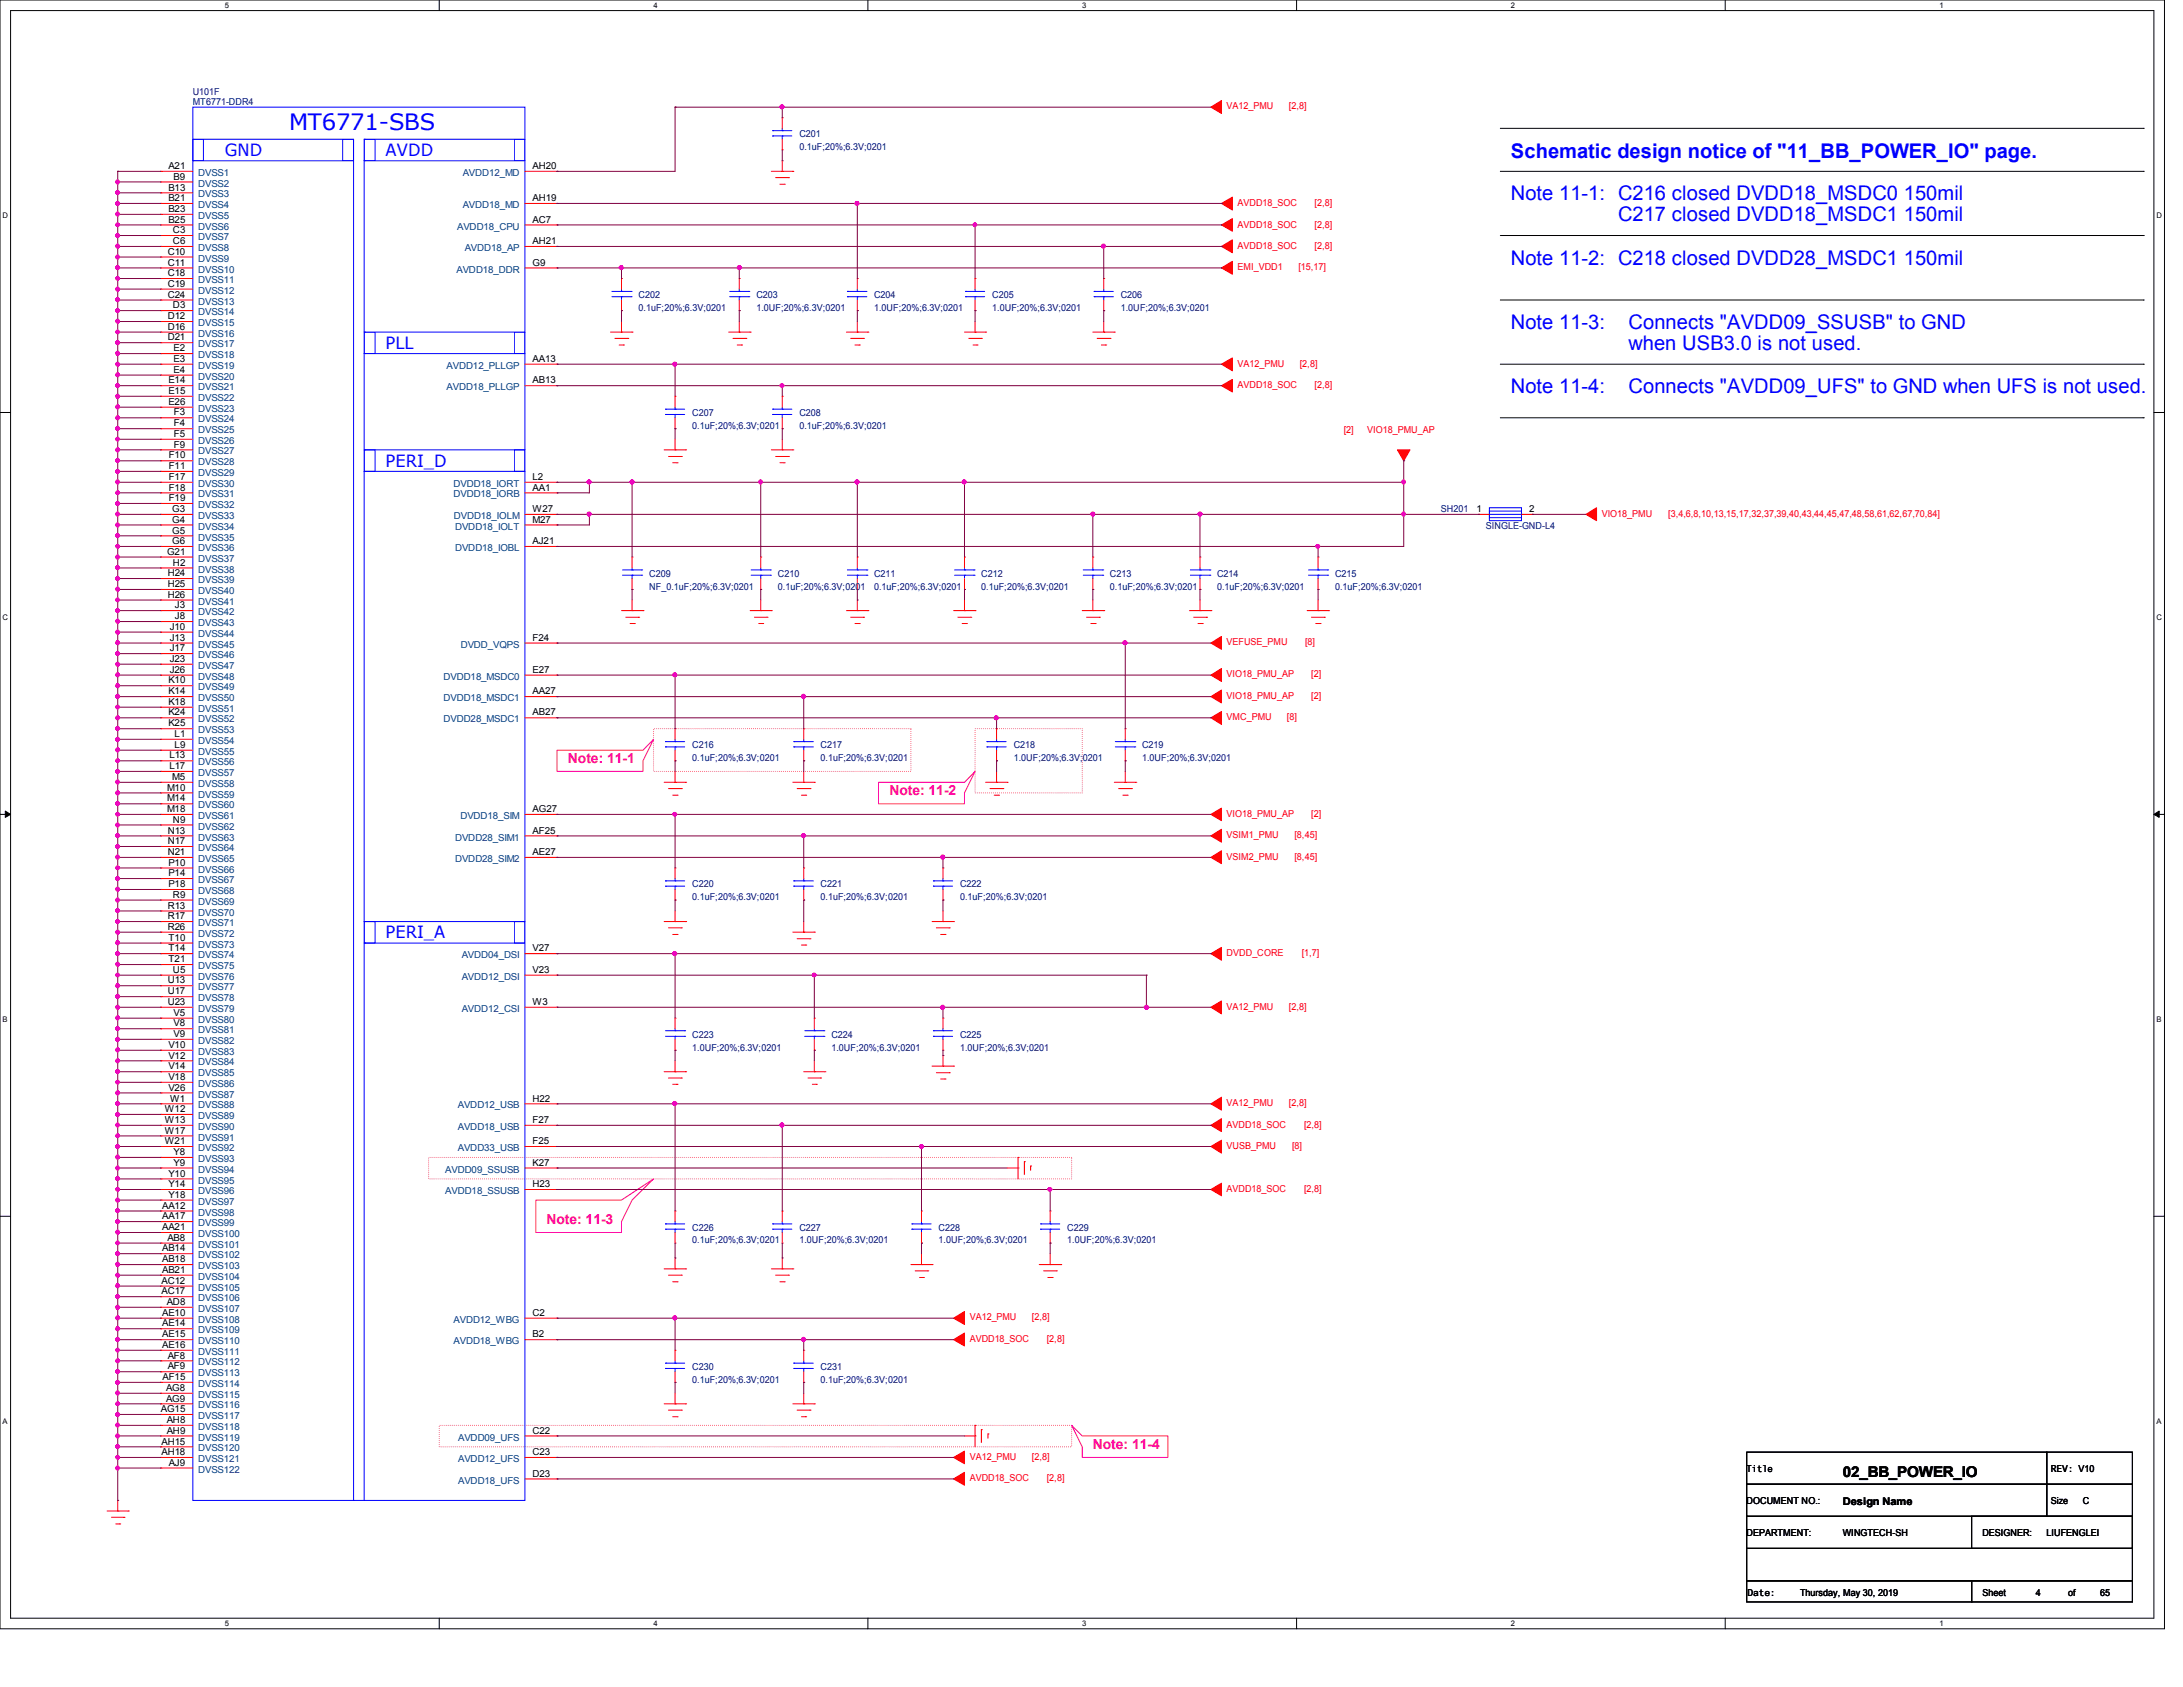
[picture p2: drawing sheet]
<svg xmlns="http://www.w3.org/2000/svg" width="279mm" height="216mm" viewBox="0 0 279 216" stroke-linecap="round" stroke-linejoin="round" font-family="sans-serif">
<defs><g id="words">
<text font-size="2.9" fill="#00f" x="37" y="16.6">MT6771-SBS</text>
<g font-size="2.6" fill="#00f">
<text x="193.4" y="20.2">Schematic design notice of &quot;11_BB_POWER_IO&quot; page.</text>
<text x="193.4" y="25.6">Note 11-1: C216 closed DVDD18_MSDC0 150mil</text>
<text x="207.1" y="28.3">C217 closed DVDD18_MSDC1 150mil</text>
<text x="193.4" y="33.9">Note 11-2: C218 closed DVDD28_MSDC1 150mil</text>
<text x="193.4" y="42.1">Note 11-3:</text>
<text x="208.5" y="42.1">Connects &quot;AVDD09_SSUSB&quot; to GND</text>
<text x="208.5" y="44.7">when USB3.0 is not used.</text>
<text x="193.4" y="50.3">Note 11-4:</text>
<text x="208.5" y="50.3">Connects &quot;AVDD09_UFS&quot; to GND when UFS is not used.</text>
</g>
<g font-size="2.2" fill="#00f">
<text x="28.8" y="20">GND</text>
<text x="49.4" y="20">AVDD</text>
<text x="49.4" y="44.7">PLL</text>
<text x="49.4" y="59.7">PERI_D</text>
<text x="49.4" y="120.1">PERI_A</text>
</g>
<text font-size="1.9" x="235.9" y="189">02_BB_POWER_IO</text>
<g font-size="1.8" fill="#ff0080">
<text x="72.7" y="97.7">Note: 11-1</text>
<text x="113.8" y="101.8">Note: 11-2</text>
<text x="69.9" y="156.6">Note: 11-3</text>
<text x="139.9" y="185.4">Note: 11-4</text>
</g>
<text font-size="1.4" x="235.9" y="192.6">Design Name</text>
<g font-size="1.2" fill="#000080">
<text x="24.7" y="12.1">U101F</text>
<text x="24.7" y="13.5">MT6771-DDR4</text>
<text x="102.3" y="17.6">C201</text>
<text x="102.3" y="19.2">0.1uF;20%;6.3V;0201</text>
<text x="81.7" y="38.1">C202</text>
<text x="81.7" y="39.8">0.1uF;20%;6.3V;0201</text>
<text x="96.8" y="38.1">C203</text>
<text x="96.8" y="39.8">1.0UF;20%;6.3V;0201</text>
<text x="111.9" y="38.1">C204</text>
<text x="111.9" y="39.8">1.0UF;20%;6.3V;0201</text>
<text x="127" y="38.1">C205</text>
<text x="127" y="39.8">1.0UF;20%;6.3V;0201</text>
<text x="143.5" y="38.1">C206</text>
<text x="143.5" y="39.8">1.0UF;20%;6.3V;0201</text>
<text x="88.6" y="53.3">C207</text>
<text x="102.3" y="53.3">C208</text>
<text x="88.6" y="54.9">0.1uF;20%;6.3V;0201</text>
<text x="102.3" y="54.9">0.1uF;20%;6.3V;0201</text>
<text x="184.4" y="65.6">SH201</text>
<text x="190.2" y="67.6">SINGLE-GND-L4</text>
<text x="83.1" y="73.8">C209</text>
<text x="83.1" y="75.5">NF_0.1uF;20%;6.3V;0201</text>
<text x="99.6" y="73.8">C210</text>
<text x="99.6" y="75.5">0.1uF;20%;6.3V;0201</text>
<text x="111.9" y="73.8">C211</text>
<text x="111.9" y="75.5">0.1uF;20%;6.3V;0201</text>
<text x="125.6" y="73.8">C212</text>
<text x="125.6" y="75.5">0.1uF;20%;6.3V;0201</text>
<text x="142.1" y="73.8">C213</text>
<text x="142.1" y="75.5">0.1uF;20%;6.3V;0201</text>
<text x="155.8" y="73.8">C214</text>
<text x="155.8" y="75.5">0.1uF;20%;6.3V;0201</text>
<text x="170.9" y="73.8">C215</text>
<text x="170.9" y="75.5">0.1uF;20%;6.3V;0201</text>
<text x="88.6" y="95.8">C216</text>
<text x="105" y="95.8">C217</text>
<text x="129.7" y="95.8">C218</text>
<text x="146.2" y="95.8">C219</text>
<text x="88.6" y="97.4">0.1uF;20%;6.3V;0201</text>
<text x="105" y="97.4">0.1uF;20%;6.3V;0201</text>
<text x="129.7" y="97.4">1.0UF;20%;6.3V;</text>
<text x="138.6" y="97.4">0201</text>
<text x="146.2" y="97.4">1.0UF;20%;6.3V;0201</text>
<text x="88.6" y="113.6">C220</text>
<text x="105" y="113.6">C221</text>
<text x="122.9" y="113.6">C222</text>
<text x="88.6" y="115.2">0.1uF;20%;6.3V;0201</text>
<text x="105" y="115.2">0.1uF;20%;6.3V;0201</text>
<text x="122.9" y="115.2">0.1uF;20%;6.3V;0201</text>
<text x="88.6" y="132.8">C223</text>
<text x="88.6" y="134.5">1.0UF;20%;6.3V;0201</text>
<text x="106.4" y="132.8">C224</text>
<text x="106.4" y="134.5">1.0UF;20%;6.3V;0201</text>
<text x="122.9" y="132.8">C225</text>
<text x="122.9" y="134.5">1.0UF;20%;6.3V;0201</text>
<text x="88.6" y="157.5">C226</text>
<text x="88.6" y="159.1">0.1uF;20%;6.3V;0201</text>
<text x="102.3" y="157.5">C227</text>
<text x="102.3" y="159.1">1.0UF;20%;6.3V;0201</text>
<text x="120.1" y="157.5">C228</text>
<text x="120.1" y="159.1">1.0UF;20%;6.3V;0201</text>
<text x="136.6" y="157.5">C229</text>
<text x="136.6" y="159.1">1.0UF;20%;6.3V;0201</text>
<text x="88.6" y="175.3">C230</text>
<text x="88.6" y="177">0.1uF;20%;6.3V;0201</text>
<text x="105" y="175.3">C231</text>
<text x="105" y="177">0.1uF;20%;6.3V;0201</text>
</g>
<g font-size="1.2" fill="#f00">
<text x="157" y="14">VA12_PMU</text>
<text x="165" y="14">[2,8]</text>
<text x="158.4" y="26.4">AVDD18_SOC</text>
<text x="158.4" y="29.1">AVDD18_SOC</text>
<text x="168.3" y="26.4">[2,8]</text>
<text x="168.3" y="29.1">[2,8]</text>
<text x="158.4" y="31.8">AVDD18_SOC</text>
<text x="158.4" y="34.6">EMI_VDD1</text>
<text x="166.2" y="34.6">[15,17]</text>
<text x="168.3" y="31.8">[2,8]</text>
<text x="158.4" y="46.9">VA12_PMU</text>
<text x="166.4" y="46.9">[2,8]</text>
<text x="158.4" y="49.7">AVDD18_SOC</text>
<text x="168.3" y="49.7">[2,8]</text>
<text x="172" y="55.5">[2]</text>
<text x="175" y="55.5">VIO18_PMU_AP</text>
<text x="205" y="66.1">VIO18_PMU</text>
<text x="213.5" y="66.1">[3,4,6,8,10,13,15,17,32,37,39,40,43,44,45,47,48,58,61,62,67,70,84]</text>
<text x="157" y="82.6">VEFUSE_PMU</text>
<text x="167" y="82.6">[8]</text>
<text x="157" y="86.7">VIO18_PMU_AP</text>
<text x="157" y="89.5">VIO18_PMU_AP</text>
<text x="167.8" y="86.7">[2]</text>
<text x="167.8" y="89.5">[2]</text>
<text x="157" y="92.2">VMC_PMU</text>
<text x="164.7" y="92.2">[8]</text>
<text x="157" y="104.6">VIO18_PMU_AP</text>
<text x="157" y="107.3">VSIM1_PMU</text>
<text x="165.7" y="107.3">[8,45]</text>
<text x="167.8" y="104.6">[2]</text>
<text x="157" y="110">VSIM2_PMU</text>
<text x="165.7" y="110">[8,45]</text>
<text x="157" y="122.4">DVDD_CORE</text>
<text x="166.6" y="122.4">[1,7]</text>
<text x="157" y="129.2">VA12_PMU</text>
<text x="165" y="129.2">[2,8]</text>
<text x="157" y="141.6">VA12_PMU</text>
<text x="165" y="141.6">[2,8]</text>
<text x="157" y="144.3">AVDD18_SOC</text>
<text x="157" y="147.1">VUSB_PMU</text>
<text x="165.4" y="147.1">[8]</text>
<text x="166.9" y="144.3">[2,8]</text>
<text x="157" y="152.6">AVDD18_SOC</text>
<text x="166.9" y="152.6">[2,8]</text>
<text x="124.1" y="169">VA12_PMU</text>
<text x="124.1" y="171.7">AVDD18_SOC</text>
<text x="132.1" y="169">[2,8]</text>
<text x="134" y="171.7">[2,8]</text>
<text x="124.1" y="186.9">VA12_PMU</text>
<text x="124.1" y="189.6">AVDD18_SOC</text>
<text x="132.1" y="186.9">[2,8]</text>
<text x="134" y="189.6">[2,8]</text>
</g>
<g font-size="1.2">
<text x="21.5" y="21.6">A21</text>
<text x="22.2" y="23">B9</text>
<text x="68.2" y="21.6">AH20</text>
<text x="21.5" y="24.4">B13</text>
<text x="21.5" y="25.7">B21</text>
<text x="21.5" y="27.1">B23</text>
<text x="21.5" y="28.5">B25</text>
<text x="22.1" y="29.8">C3</text>
<text x="68.2" y="25.7">AH19</text>
<text x="68.2" y="28.5">AC7</text>
<text x="21.5" y="32.6">C10</text>
<text x="21.5" y="34">C11</text>
<text x="21.5" y="35.3">C18</text>
<text x="22.1" y="31.2">C6</text>
<text x="68.2" y="31.2">AH21</text>
<text x="68.2" y="34">G9</text>
<text x="21.5" y="36.7">C19</text>
<text x="21.5" y="38.1">C24</text>
<text x="21.5" y="40.9">D12</text>
<text x="22.1" y="39.5">D3</text>
<text x="21.5" y="42.2">D16</text>
<text x="21.5" y="43.6">D21</text>
<text x="22.2" y="45">E2</text>
<text x="22.2" y="46.3">E3</text>
<text x="22.2" y="47.7">E4</text>
<text x="68.2" y="46.3">AA13</text>
<text x="21.5" y="49.1">E14</text>
<text x="21.5" y="50.4">E15</text>
<text x="21.5" y="51.8">E26</text>
<text x="22.3" y="53.2">F3</text>
<text x="68.2" y="49.1">AB13</text>
<text x="21.6" y="58.7">F10</text>
<text x="22.3" y="54.6">F4</text>
<text x="22.3" y="55.9">F5</text>
<text x="22.3" y="57.3">F9</text>
<text x="21.6" y="60">F11</text>
<text x="21.6" y="61.4">F17</text>
<text x="21.6" y="62.8">F18</text>
<text x="21.6" y="64.1">F19</text>
<text x="22.1" y="65.5">G3</text>
<text x="68.2" y="65.5">W27</text>
<text x="68.2" y="61.4">L2</text>
<text x="68.2" y="62.8">AA1</text>
<text x="189" y="65.5">1</text>
<text x="195.7" y="65.5">2</text>
<text x="21.4" y="71">G21</text>
<text x="22.1" y="66.9">G4</text>
<text x="22.1" y="68.3">G5</text>
<text x="22.1" y="69.6">G6</text>
<text x="68.2" y="66.9">M27</text>
<text x="68.2" y="69.6">AJ21</text>
<text x="21.5" y="73.7">H24</text>
<text x="21.5" y="75.1">H25</text>
<text x="21.5" y="76.5">H26</text>
<text x="22.1" y="72.4">H2</text>
<text x="22.4" y="77.9">J3</text>
<text x="21.7" y="80.6">J10</text>
<text x="21.7" y="82">J13</text>
<text x="21.7" y="83.4">J17</text>
<text x="22.4" y="79.2">J8</text>
<text x="68.2" y="82">F24</text>
<text x="21.5" y="87.5">K10</text>
<text x="21.5" y="88.9">K14</text>
<text x="21.7" y="84.7">J23</text>
<text x="21.7" y="86.1">J26</text>
<text x="68.2" y="86.1">E27</text>
<text x="68.2" y="88.9">AA27</text>
<text x="21.5" y="90.2">K18</text>
<text x="21.5" y="91.6">K24</text>
<text x="21.5" y="93">K25</text>
<text x="22.4" y="94.3">L1</text>
<text x="22.4" y="95.7">L9</text>
<text x="68.2" y="91.6">AB27</text>
<text x="21.4" y="101.2">M10</text>
<text x="21.7" y="97.1">L13</text>
<text x="21.7" y="98.4">L17</text>
<text x="22.1" y="99.8">M5</text>
<text x="21.4" y="102.6">M14</text>
<text x="21.4" y="103.9">M18</text>
<text x="21.5" y="106.7">N13</text>
<text x="22.1" y="105.3">N9</text>
<text x="68.2" y="106.7">AF25</text>
<text x="68.2" y="103.9">AG27</text>
<text x="21.5" y="108">N17</text>
<text x="21.5" y="109.4">N21</text>
<text x="21.5" y="110.8">P10</text>
<text x="21.5" y="112.1">P14</text>
<text x="21.5" y="113.5">P18</text>
<text x="68.2" y="109.4">AE27</text>
<text x="21.5" y="116.3">R13</text>
<text x="21.5" y="117.6">R17</text>
<text x="21.5" y="119">R26</text>
<text x="22.1" y="114.9">R9</text>
<text x="21.5" y="125.9">U13</text>
<text x="21.5" y="120.4">T10</text>
<text x="21.5" y="121.8">T14</text>
<text x="21.5" y="123.1">T21</text>
<text x="22.1" y="124.5">U5</text>
<text x="68.2" y="121.8">V27</text>
<text x="68.2" y="124.5">V23</text>
<text x="21.5" y="127.3">U17</text>
<text x="21.5" y="128.6">U23</text>
<text x="22.2" y="130">V5</text>
<text x="22.2" y="131.4">V8</text>
<text x="68.2" y="128.6">W3</text>
<text x="21.5" y="134.1">V10</text>
<text x="21.5" y="135.5">V12</text>
<text x="21.5" y="136.9">V14</text>
<text x="22.2" y="132.7">V9</text>
<text x="21.1" y="142.3">W12</text>
<text x="21.1" y="143.7">W13</text>
<text x="21.5" y="138.2">V18</text>
<text x="21.5" y="139.6">V26</text>
<text x="21.8" y="141">W1</text>
<text x="68.2" y="141">H22</text>
<text x="68.2" y="143.7">F27</text>
<text x="21.1" y="145.1">W17</text>
<text x="21.1" y="146.4">W21</text>
<text x="22.2" y="147.8">Y8</text>
<text x="22.2" y="149.2">Y9</text>
<text x="68.2" y="146.4">F25</text>
<text x="68.2" y="149.2">K27</text>
<text x="20.7" y="154.7">AA12</text>
<text x="21.5" y="150.6">Y10</text>
<text x="21.5" y="151.9">Y14</text>
<text x="21.5" y="153.3">Y18</text>
<text x="68.2" y="151.9">H23</text>
<text x="20.7" y="156">AA17</text>
<text x="20.7" y="157.4">AA21</text>
<text x="20.7" y="160.1">AB14</text>
<text x="20.7" y="161.5">AB18</text>
<text x="21.4" y="158.8">AB8</text>
<text x="20.7" y="164.3">AC12</text>
<text x="20.7" y="165.7">AC17</text>
<text x="20.7" y="162.9">AB21</text>
<text x="21.3" y="167">AD8</text>
<text x="20.7" y="168.4">AE10</text>
<text x="20.7" y="169.8">AE14</text>
<text x="20.7" y="171.2">AE15</text>
<text x="20.7" y="172.5">AE16</text>
<text x="21.5" y="173.9">AF8</text>
<text x="68.2" y="168.4">C2</text>
<text x="68.2" y="171.2">B2</text>
<text x="20.8" y="176.6">AF15</text>
<text x="21.3" y="178">AG8</text>
<text x="21.3" y="179.4">AG9</text>
<text x="21.5" y="175.3">AF9</text>
<text x="20.6" y="180.7">AG15</text>
<text x="20.7" y="184.9">AH15</text>
<text x="21.3" y="182.1">AH8</text>
<text x="21.3" y="183.5">AH9</text>
<text x="68.2" y="183.5">C22</text>
<text x="20.7" y="186.2">AH18</text>
<text x="21.6" y="187.6">AJ9</text>
<text x="68.2" y="186.2">C23</text>
<text x="68.2" y="189">D23</text>
<text x="223.5" y="188.3">Title</text>
<text x="262.5" y="188.3">REV: V10</text>
<text x="223.5" y="192.4">DOCUMENT NO.:</text>
<text x="223.5" y="196.6">DEPARTMENT:</text>
<text x="235.9" y="196.6">WINGTECH-SH</text>
<text x="253.7" y="196.6">DESIGNER:</text>
<text x="261.9" y="196.6">LIUFENGLEI</text>
<text x="262.5" y="192.4">Size</text>
<text x="266.6" y="192.4">C</text>
<text x="223.7" y="204.3">Date:</text>
<text x="230.4" y="204.3">Thursday, May 30, 2019</text>
<text x="253.7" y="204.3">Sheet</text>
<text x="260.6" y="204.3">4</text>
<text x="264.7" y="204.3">of</text>
<text x="268.8" y="204.3">65</text>
</g>
<g font-size="1.2" fill="#004080">
<text x="25.4" y="22.5">DVSS1</text>
<text x="25.4" y="23.9">DVSS2</text>
<text x="59.2" y="22.5">AVDD12_MD</text>
<text x="25.4" y="25.3">DVSS3</text>
<text x="25.4" y="26.6">DVSS4</text>
<text x="25.4" y="28">DVSS5</text>
<text x="25.4" y="29.4">DVSS6</text>
<text x="58.5" y="29.4">AVDD18_CPU</text>
<text x="59.2" y="26.6">AVDD18_MD</text>
<text x="25.4" y="32.1">DVSS8</text>
<text x="25.4" y="33.5">DVSS9</text>
<text x="25.4" y="34.9">DVSS10</text>
<text x="25.4" y="30.7">DVSS7</text>
<text x="58.4" y="34.9">AVDD18_DDR</text>
<text x="59.5" y="32.1">AVDD18_AP</text>
<text x="25.4" y="36.2">DVSS11</text>
<text x="25.4" y="37.6">DVSS12</text>
<text x="25.4" y="39">DVSS13</text>
<text x="25.4" y="40.3">DVSS14</text>
<text x="25.4" y="41.7">DVSS15</text>
<text x="25.4" y="43.1">DVSS16</text>
<text x="25.4" y="44.5">DVSS17</text>
<text x="25.4" y="45.8">DVSS18</text>
<text x="25.4" y="47.2">DVSS19</text>
<text x="57.1" y="47.2">AVDD12_PLLGP</text>
<text x="25.4" y="48.6">DVSS20</text>
<text x="25.4" y="50">DVSS21</text>
<text x="25.4" y="51.3">DVSS22</text>
<text x="25.4" y="52.7">DVSS23</text>
<text x="57.1" y="50">AVDD18_PLLGP</text>
<text x="25.4" y="54.1">DVSS24</text>
<text x="25.4" y="55.5">DVSS25</text>
<text x="25.4" y="56.8">DVSS26</text>
<text x="25.4" y="58.2">DVSS27</text>
<text x="25.4" y="59.6">DVSS28</text>
<text x="25.4" y="60.9">DVSS29</text>
<text x="25.4" y="62.3">DVSS30</text>
<text x="25.4" y="63.7">DVSS31</text>
<text x="25.4" y="65">DVSS32</text>
<text x="58" y="62.3">DVDD18_IORT</text>
<text x="58" y="63.7">DVDD18_IORB</text>
<text x="25.4" y="66.4">DVSS33</text>
<text x="25.4" y="67.8">DVSS34</text>
<text x="25.4" y="69.2">DVSS35</text>
<text x="25.4" y="70.5">DVSS36</text>
<text x="25.4" y="71.9">DVSS37</text>
<text x="58.1" y="66.4">DVDD18_IOLM</text>
<text x="58.2" y="67.8">DVDD18_IOLT</text>
<text x="58.2" y="70.5">DVDD18_IOBL</text>
<text x="25.4" y="73.3">DVSS38</text>
<text x="25.4" y="74.6">DVSS39</text>
<text x="25.4" y="76">DVSS40</text>
<text x="25.4" y="77.4">DVSS41</text>
<text x="25.4" y="78.7">DVSS42</text>
<text x="25.4" y="80.1">DVSS43</text>
<text x="25.4" y="81.5">DVSS44</text>
<text x="25.4" y="82.9">DVSS45</text>
<text x="59" y="82.9">DVDD_VQPS</text>
<text x="25.4" y="84.2">DVSS46</text>
<text x="25.4" y="85.6">DVSS47</text>
<text x="25.4" y="87">DVSS48</text>
<text x="25.4" y="88.3">DVSS49</text>
<text x="25.4" y="89.7">DVSS50</text>
<text x="56.8" y="87">DVDD18_MSDC0</text>
<text x="56.8" y="89.7">DVDD18_MSDC1</text>
<text x="25.4" y="91.1">DVSS51</text>
<text x="25.4" y="92.5">DVSS52</text>
<text x="25.4" y="93.9">DVSS53</text>
<text x="25.4" y="95.2">DVSS54</text>
<text x="56.8" y="92.5">DVDD28_MSDC1</text>
<text x="25.4" y="96.6">DVSS55</text>
<text x="25.4" y="98">DVSS56</text>
<text x="25.4" y="99.3">DVSS57</text>
<text x="25.4" y="100.7">DVSS58</text>
<text x="25.4" y="102.1">DVSS59</text>
<text x="25.4" y="103.5">DVSS60</text>
<text x="25.4" y="104.8">DVSS61</text>
<text x="25.4" y="106.2">DVSS62</text>
<text x="25.4" y="107.6">DVSS63</text>
<text x="58.2" y="107.6">DVDD28_SIM1</text>
<text x="58.9" y="104.8">DVDD18_SIM</text>
<text x="25.4" y="108.9">DVSS64</text>
<text x="25.4" y="110.3">DVSS65</text>
<text x="25.4" y="111.7">DVSS66</text>
<text x="25.4" y="113">DVSS67</text>
<text x="58.2" y="110.3">DVDD28_SIM2</text>
<text x="25.4" y="114.4">DVSS68</text>
<text x="25.4" y="115.8">DVSS69</text>
<text x="25.4" y="117.2">DVSS70</text>
<text x="25.4" y="118.5">DVSS71</text>
<text x="25.4" y="119.9">DVSS72</text>
<text x="25.4" y="121.3">DVSS73</text>
<text x="25.4" y="122.6">DVSS74</text>
<text x="25.4" y="124">DVSS75</text>
<text x="25.4" y="125.4">DVSS76</text>
<text x="59.1" y="122.6">AVDD04_DSI</text>
<text x="59.1" y="125.4">AVDD12_DSI</text>
<text x="25.4" y="126.7">DVSS77</text>
<text x="25.4" y="128.1">DVSS78</text>
<text x="25.4" y="129.5">DVSS79</text>
<text x="25.4" y="130.9">DVSS80</text>
<text x="59.1" y="129.5">AVDD12_CSI</text>
<text x="25.4" y="132.2">DVSS81</text>
<text x="25.4" y="133.6">DVSS82</text>
<text x="25.4" y="135">DVSS83</text>
<text x="25.4" y="136.4">DVSS84</text>
<text x="25.4" y="137.8">DVSS85</text>
<text x="25.4" y="139.1">DVSS86</text>
<text x="25.4" y="140.5">DVSS87</text>
<text x="25.4" y="141.9">DVSS88</text>
<text x="25.4" y="143.2">DVSS89</text>
<text x="58.6" y="141.9">AVDD12_USB</text>
<text x="25.4" y="144.6">DVSS90</text>
<text x="25.4" y="146">DVSS91</text>
<text x="25.4" y="147.3">DVSS92</text>
<text x="25.4" y="148.7">DVSS93</text>
<text x="58.6" y="144.6">AVDD18_USB</text>
<text x="58.6" y="147.3">AVDD33_USB</text>
<text x="25.4" y="150.1">DVSS94</text>
<text x="25.4" y="151.5">DVSS95</text>
<text x="25.4" y="152.8">DVSS96</text>
<text x="25.4" y="154.2">DVSS97</text>
<text x="25.4" y="155.6">DVSS98</text>
<text x="57" y="150.1">AVDD09_SSUSB</text>
<text x="57" y="152.8">AVDD18_SSUSB</text>
<text x="25.4" y="156.9">DVSS99</text>
<text x="25.4" y="158.3">DVSS100</text>
<text x="25.4" y="159.7">DVSS101</text>
<text x="25.4" y="161">DVSS102</text>
<text x="25.4" y="162.4">DVSS103</text>
<text x="25.4" y="163.8">DVSS104</text>
<text x="25.4" y="165.2">DVSS105</text>
<text x="25.4" y="166.5">DVSS106</text>
<text x="25.4" y="167.9">DVSS107</text>
<text x="25.4" y="169.3">DVSS108</text>
<text x="25.4" y="170.6">DVSS109</text>
<text x="25.4" y="172">DVSS110</text>
<text x="25.4" y="173.4">DVSS111</text>
<text x="58" y="169.3">AVDD12_WBG</text>
<text x="58" y="172">AVDD18_WBG</text>
<text x="25.4" y="174.8">DVSS112</text>
<text x="25.4" y="176.1">DVSS113</text>
<text x="25.4" y="177.5">DVSS114</text>
<text x="25.4" y="178.9">DVSS115</text>
<text x="25.4" y="180.3">DVSS116</text>
<text x="25.4" y="181.6">DVSS117</text>
<text x="25.4" y="183">DVSS118</text>
<text x="25.4" y="184.4">DVSS119</text>
<text x="25.4" y="185.8">DVSS120</text>
<text x="58.6" y="184.4">AVDD09_UFS</text>
<text x="25.4" y="187.1">DVSS121</text>
<text x="25.4" y="188.5">DVSS122</text>
<text x="58.6" y="187.1">AVDD12_UFS</text>
<text x="58.6" y="189.9">AVDD18_UFS</text>
</g>
<g font-size="1">
<text x="28.8" y="1">5</text>
<text x="83.6" y="1">4</text>
<text x="138.5" y="1">3</text>
<text x="193.4" y="1">2</text>
<text x="248.2" y="1">1</text>
<text x=".3" y="27.9">D</text>
<text x="276" y="27.9">D</text>
<text x=".3" y="79.4">C</text>
<text x="276" y="79.4">C</text>
<text x=".3" y="130.8">B</text>
<text x="276" y="130.8">B</text>
<text x=".3" y="182.2">A</text>
<text x="276" y="182.2">A</text>
<text x="28.8" y="208.1">5</text>
<text x="83.6" y="208.1">4</text>
<text x="138.5" y="208.1">3</text>
<text x="193.4" y="208.1">2</text>
<text x="248.2" y="208.1">1</text>
</g>
</g></defs>
<path d="M0 0h277v208.4h-277zM1.4 1.4h274.3v205.7h-274.3z" fill="none" stroke="#000" stroke-width=".13"/>
<g fill="#fff">
<path d="M28.8 .1h.5v1.1h-.5z"/>
<path d="M28.8 207.2h.5v1.1h-.5z"/>
</g>
<path d="M56.2 0v1.4M56.2 207.1v1.3" fill="none" stroke="#000" stroke-width=".13"/>
<g fill="#fff">
<path d="M83.7 .1h.5v1.1h-.5z"/>
<path d="M83.7 207.2h.5v1.1h-.5z"/>
</g>
<path d="M111.1 0v1.4M111.1 207.1v1.3" fill="none" stroke="#000" stroke-width=".13"/>
<g fill="#fff">
<path d="M138.5 .1h.6v1.1h-.6z"/>
<path d="M138.5 207.2h.6v1.1h-.6z"/>
</g>
<path d="M165.9 0v1.4M165.9 207.1v1.3" fill="none" stroke="#000" stroke-width=".13"/>
<g fill="#fff">
<path d="M193.4 .1h.5v1.1h-.5z"/>
<path d="M193.4 207.2h.5v1.1h-.5z"/>
</g>
<path d="M220.8 0v1.4M220.8 207.1v1.3" fill="none" stroke="#000" stroke-width=".13"/>
<g fill="#fff">
<path d="M248.2 .1h.6v1.1h-.6z"/>
<path d="M248.2 207.2h.6v1.1h-.6z"/>
<path d="M.3 27.1h.8v1.1h-.8z"/>
<path d="M276 27.1h.7v1.1h-.7z"/>
<path d="M.3 78.5h.8v1.1h-.8z"/>
<path d="M276 78.5h.7v1.1h-.7z"/>
</g>
<path d="M0 52.8h1.4M275.7 52.8h1.3" fill="none" stroke="#000" stroke-width=".13"/>
<g fill="#fff">
<path d="M.3 129.9h.7v1.1h-.7z"/>
<path d="M276 129.9h.6v1.1h-.6z"/>
</g>
<path d="M0 104.2h1.4M275.7 104.2h1.3" fill="none" stroke="#000" stroke-width=".13"/>
<path d="M.7 103.8l.7 .4-.7 .4zM275.7 104.2l.7-.4v.8z" fill="#000" stroke="#000" stroke-width=".13"/>
<g fill="#fff">
<path d="M.3 181.4h.7v1.1h-.7z"/>
<path d="M276 181.4h.6v1.1h-.6z"/>
</g>
<g fill="none" stroke="#000" stroke-width=".13">
<path d="M192 16.4h82.3M274.3 16.4h.1M192 21.9h82.3M192 38.4h82.3M192 30.1h82.3M274.3 21.9h.1M274.3 38.4h.1M274.3 30.1h.1M192 53.5h82.3M192 46.6h82.3M274.3 53.5h.1M274.3 46.6h.1"/>
<path d="M0 155.7h1.4M275.7 155.7h1.3M223.6 185.8h38.4v4.1h-38.4zM223.6 189.9h38.4v4.2h-38.4zM223.6 198.2h49.3v4.1h-49.3zM223.6 194.1h49.3v4.1h-49.3zM252.3 194.1h20.6v4.1h-20.6zM262 185.8h10.9v4.1h-10.9zM262 189.9h10.9v4.2h-10.9zM223.6 202.3h28.7v2.7h-28.7zM252.3 202.3h20.6v2.7h-20.6z"/>
</g>
<path d="M83.7 93.3h32.9v5.4h-32.9zM124.8 93.3h13.7v8.2h-13.7zM54.9 148.1h82.3v2.8h-82.3zM56.2 182.4h81v2.8h-81z" fill="none" stroke="#ff0080" stroke-width=".13" stroke-dasharray="0 .3"/>
<path d="M71.3 96h11l1.4-1.4-1.4 2.8v1.3h-11zM112.4 100.1h11l1.4-1.4-1.4 2.8v1.4h-11zM68.6 153.6h10.9l4.2-2.7-2.8 2.7-1.4 2.7v1.4h-10.9zM137.2 182.4l1.3 1.4h11v2.7h-11v-1.3z" fill="none" stroke="#ff0080" stroke-width=".13"/>
<g fill="none" stroke="#f00" stroke-width=".13">
<path d="M100.1 15.1h.1M100.1 19.2h.1M100.1 15.1v1.3M100.1 17.8v1.4M20.6 21.9h4.1M20.6 26h4.1M20.6 28.8h4.1M20.6 31.5h4.1M20.6 34.3h4.1M20.6 23.3h4.1M20.6 24.7h4.1M20.6 27.4h4.1"/>
<path d="M20.6 32.9h4.1M20.6 35.6h4.1M20.6 37h4.1M20.6 38.4h4.1M20.6 39.8h4.1M20.6 30.1h4.1M20.6 21.9h.1M20.6 23.3h.1M20.6 24.7h.1M20.6 26h.1M20.6 27.4h.1M20.6 28.8h.1"/>
<path d="M20.6 31.5h.1M20.6 32.9h.1M20.6 34.3h.1M20.6 35.6h.1M20.6 37h.1M20.6 38.4h.1M20.6 39.8h.1M20.6 30.1h.1M67.2 21.9h4.1M67.2 26h4.1M67.2 28.8h4.1M67.2 31.5h4.1"/>
<path d="M67.2 34.3h4.1M71.3 21.9h.1M71.3 26h.1M71.3 28.8h.1M71.3 31.5h.1M71.3 34.3h.1M79.5 35.6h.1M79.5 39.8h.1M79.5 35.6v1.4M79.5 38.4v1.4M94.6 35.6h.1M94.6 39.8h.1"/>
<path d="M94.6 35.6v1.4M94.6 38.4v1.4M98.7 21.9h2.8M99.3 22.7h1.6M99.8 23.6h.6M100.1 21.9h.1M100.1 20.6v1.3M100.4 23.6h.1M100.9 22.7h.1M101.5 21.9h.1M109.7 35.6h.1M109.7 39.8h.1"/>
<path d="M109.7 35.6v1.4M109.7 38.4v1.4M124.8 35.6h.1M124.8 39.8h.1M124.8 35.6v1.4M124.8 38.4v1.4M141.3 35.6h.1M141.3 39.8h.1M141.3 35.6v1.4M141.3 38.4v1.4M20.6 42.5h4.1M20.6 57.6h4.1"/>
<path d="M20.6 46.6h4.1M20.6 49.4h4.1M20.6 41.1h4.1M20.6 43.9h4.1M20.6 45.3h4.1M20.6 48h4.1M20.6 50.7h4.1M20.6 52.1h4.1M20.6 53.5h4.1M20.6 54.9h4.1M20.6 56.2h4.1M20.6 59h4.1"/>
<path d="M20.6 41.1h.1M20.6 42.5h.1M20.6 43.9h.1M20.6 45.3h.1M20.6 46.6h.1M20.6 48h.1M20.6 49.4h.1M20.6 50.7h.1M20.6 52.1h.1M20.6 53.5h.1M20.6 54.9h.1M20.6 56.2h.1"/>
<path d="M20.6 57.6h.1M20.6 59h.1M67.2 46.6h4.1M67.2 49.4h4.1M71.3 46.6h.1M71.3 49.4h.1M78.1 42.5h2.8M78.7 43.3h1.6M79.2 44.2h.6M79.5 42.5h.1M79.5 41.1v1.4M79.8 44.2h.1"/>
<path d="M80.3 43.3h.1M80.9 42.5h.1M85 57.6h2.8M85.6 58.4h1.6M86.1 59.2h.6M86.4 57.6h.1M86.4 50.7h.1M86.4 54.9h.1M86.4 50.7v1.4M86.4 53.5v1.4M86.4 56.2v1.4M86.7 59.2h.1"/>
<path d="M87.2 58.4h.1M87.8 57.6h.1M93.3 42.5h2.7M93.8 43.3h1.7M94.4 44.2h.5M94.6 42.5h.1M94.6 41.1v1.4M94.9 44.2h.1M95.5 43.3h.1M96 42.5h.1M98.7 57.6h2.8M99.3 58.4h1.6"/>
<path d="M99.8 59.2h.6M100.1 57.6h.1M100.1 50.7h.1M100.1 54.9h.1M100.1 50.7v1.4M100.1 53.5v1.4M100.1 56.2v1.4M100.4 59.2h.1M100.9 58.4h.1M101.5 57.6h.1M108.3 42.5h2.8M108.9 43.3h1.6"/>
<path d="M109.4 44.2h.6M109.7 42.5h.1M109.7 41.1v1.4M110 44.2h.1M110.5 43.3h.1M111.1 42.5h.1M123.4 42.5h2.8M124 43.3h1.6M124.5 44.2h.6M124.8 42.5h.1M124.8 41.1v1.4M125.1 44.2h.1"/>
<path d="M125.6 43.3h.1M126.2 42.5h.1M139.9 42.5h2.7M140.4 43.3h1.7M141 44.2h.5M141.3 42.5h.1M141.3 41.1v1.4M141.5 44.2h.1M142.1 43.3h.1M142.6 42.5h.1M20.6 78.1h4.1M20.6 61.7h4.1"/>
<path d="M20.6 63.1h4.1M20.6 65.8h4.1M20.6 67.2h4.1M20.6 69.9h4.1M20.6 60.3h4.1M20.6 68.6h4.1M20.6 72.7h4.1M20.6 74h4.1M20.6 75.4h4.1M20.6 76.8h4.1M20.6 79.5h4.1M20.6 64.4h4.1"/>
<path d="M20.6 71.3h4.1M20.6 60.3h.1M20.6 61.7h.1M20.6 63.1h.1M20.6 65.8h.1M20.6 67.2h.1M20.6 68.6h.1M20.6 69.9h.1M20.6 72.7h.1M20.6 74h.1M20.6 75.4h.1M20.6 76.8h.1"/>
<path d="M20.6 78.1h.1M20.6 79.5h.1M20.6 64.4h.1M20.6 71.3h.1M67.2 61.7h4.1M67.2 63.1h4.1M67.2 65.8h4.1M67.2 67.2h4.1M67.2 69.9h4.1M71.3 61.7h.1M71.3 63.1h.1M71.3 65.8h.1"/>
<path d="M71.3 67.2h.1M71.3 69.9h.1M79.5 78.1h2.8M80.1 79h1.6M80.6 79.8h.6M80.9 78.1h.1M80.9 71.3h.1M80.9 75.4h.1M80.9 71.3v1.4M80.9 74v1.4M80.9 76.8v1.3M81.2 79.8h.1"/>
<path d="M81.7 79h.1M82.3 78.1h.1M96 78.1h2.7M96.6 79h1.6M97.1 79.8h.5M97.4 78.1h.1M97.4 71.3h.1M97.4 75.4h.1M97.4 71.3v1.4M97.4 74v1.4M97.4 76.8v1.3M97.6 79.8h.1"/>
<path d="M98.2 79h.1M98.7 78.1h.1M108.3 78.1h2.8M108.9 79h1.6M109.4 79.8h.6M109.7 78.1h.1M109.7 71.3h.1M109.7 75.4h.1M109.7 71.3v1.4M109.7 74v1.4M109.7 76.8v1.3M110 79.8h.1"/>
<path d="M110.5 79h.1M111.1 78.1h.1M122 78.1h2.8M122.6 79h1.6M123.1 79.8h.6M123.4 78.1h.1M123.4 71.3h.1M123.4 75.4h.1M123.4 71.3v1.4M123.4 74v1.4M123.4 76.8v1.3M123.7 79.8h.1"/>
<path d="M124.2 79h.1M124.8 78.1h.1M138.5 78.1h2.8M139.1 79h1.6M139.6 79.8h.6M139.9 78.1h.1M139.9 71.3h.1M139.9 75.4h.1M139.9 71.3v1.4M139.9 74v1.4M139.9 76.8v1.3M140.2 79.8h.1"/>
<path d="M140.7 79h.1M141.3 78.1h.1M152.2 78.1h2.8M152.8 79h1.6M153.3 79.8h.6M153.6 78.1h.1M153.6 71.3h.1M153.6 75.4h.1M153.6 71.3v1.4M153.6 74v1.4M153.6 76.8v1.3M153.9 79.8h.1"/>
<path d="M154.4 79h.1M155 78.1h.1M167.3 78.1h2.8M167.9 79h1.6M168.4 79.8h.6M168.7 78.1h.1M168.7 71.3h.1M168.7 75.4h.1M168.7 71.3v1.4M168.7 74v1.4M168.7 76.8v1.3M169 79.8h.1"/>
<path d="M169.5 79h.1M170.1 78.1h.1M189.3 65.8h1.3M189.3 65.8h.1M194.7 65.8h1.4M196.1 65.8h.1M20.6 82.3h4.1M20.6 86.4h4.1M20.6 89.2h4.1M20.6 91.9h4.1M20.6 80.9h4.1M20.6 83.7h4.1"/>
<path d="M20.6 85h4.1M20.6 87.8h4.1M20.6 90.5h4.1M20.6 93.3h4.1M20.6 94.6h4.1M20.6 96h4.1M20.6 97.4h4.1M20.6 98.7h4.1M20.6 80.9h.1M20.6 82.3h.1M20.6 83.7h.1M20.6 85h.1"/>
<path d="M20.6 86.4h.1M20.6 87.8h.1M20.6 89.2h.1M20.6 90.5h.1M20.6 91.9h.1M20.6 93.3h.1M20.6 94.6h.1M20.6 96h.1M20.6 97.4h.1M20.6 98.7h.1M67.2 82.3h4.1M67.2 86.4h4.1"/>
<path d="M67.2 89.2h4.1M67.2 91.9h4.1M71.3 82.3h.1M71.3 86.4h.1M71.3 89.2h.1M71.3 91.9h.1M86.4 93.3h.1M86.4 97.4h.1M86.4 93.3v1.3M86.4 96v1.4M86.4 98.7v1.4M102.9 93.3h.1"/>
<path d="M102.9 97.4h.1M102.9 93.3v1.3M102.9 96v1.4M102.9 98.7v1.4M127.6 93.3h.1M127.6 97.4h.1M127.6 93.3v1.3M127.6 96v1.4M127.6 98.7v1.4M144 93.3h.1M144 97.4h.1M144 93.3v1.3"/>
<path d="M144 96v1.4M144 98.7v1.4M20.6 100.1h4.1M20.6 117.9h4.1M20.6 119.3h4.1M20.6 104.2h4.1M20.6 107h4.1M20.6 109.7h4.1M20.6 101.5h4.1M20.6 102.9h4.1M20.6 105.6h4.1M20.6 108.3h4.1"/>
<path d="M20.6 111.1h4.1M20.6 112.4h4.1M20.6 113.8h4.1M20.6 115.2h4.1M20.6 116.6h4.1M20.6 100.1h.1M20.6 101.5h.1M20.6 102.9h.1M20.6 104.2h.1M20.6 105.6h.1M20.6 107h.1M20.6 108.3h.1"/>
<path d="M20.6 109.7h.1M20.6 111.1h.1M20.6 112.4h.1M20.6 113.8h.1M20.6 115.2h.1M20.6 116.6h.1M20.6 117.9h.1M20.6 119.3h.1M67.2 104.2h4.1M67.2 107h4.1M67.2 109.7h4.1M71.3 104.2h.1"/>
<path d="M71.3 107h.1M71.3 109.7h.1M85 100.1h2.8M85 117.9h2.8M85.6 100.9h1.6M85.6 118.7h1.6M86.1 101.8h.6M86.1 119.6h.6M86.4 100.1h.1M86.4 117.9h.1M86.4 111.1h.1M86.4 115.2h.1"/>
<path d="M86.4 111.1v1.3M86.4 113.8v1.4M86.4 116.6v1.3M86.7 101.8h.1M86.7 119.6h.1M87.2 100.9h.1M87.2 118.7h.1M87.8 100.1h.1M87.8 117.9h.1M101.5 100.1h2.7M101.5 119.3h2.7M102 100.9h1.7"/>
<path d="M102.6 101.8h.5M102.9 100.1h.1M102.9 119.3h.1M102.9 111.1h.1M102.9 115.2h.1M102.9 111.1v1.3M102.9 113.8v1.4M102.9 117.9v1.4M103.1 101.8h.1M103.7 100.9h.1M104.2 100.1h.1M104.2 119.3h.1"/>
<path d="M119.3 117.9h2.7M119.8 118.7h1.7M120.4 119.6h.5M120.7 117.9h.1M120.7 111.1h.1M120.7 115.2h.1M120.7 111.1v1.3M120.7 113.8v1.4M120.7 116.6v1.3M120.9 119.6h.1M121.5 118.7h.1M122 117.9h.1"/>
<path d="M126.2 100.1h2.7M126.7 100.9h1.7M127.3 101.8h.5M127.6 100.1h.1M127.8 101.8h.1M128.4 100.9h.1M128.9 100.1h.1M142.6 100.1h2.8M143.2 100.9h1.6M143.7 101.8h.6M144 100.1h.1M144.3 101.8h.1"/>
<path d="M144.8 100.9h.1M145.4 100.1h.1M20.6 137.2h4.1M20.6 122h4.1M20.6 124.8h4.1M20.6 128.9h4.1M20.6 120.7h4.1M20.6 123.4h4.1M20.6 126.2h4.1M20.6 127.6h4.1M20.6 130.3h4.1M20.6 131.7h4.1"/>
<path d="M20.6 133h4.1M20.6 134.4h4.1M20.6 135.8h4.1M20.6 138.5h4.1M20.6 139.9h4.1M20.6 120.7h.1M20.6 122h.1M20.6 123.4h.1M20.6 124.8h.1M20.6 126.2h.1M20.6 127.6h.1M20.6 128.9h.1"/>
<path d="M20.6 130.3h.1M20.6 131.7h.1M20.6 133h.1M20.6 134.4h.1M20.6 135.8h.1M20.6 137.2h.1M20.6 138.5h.1M20.6 139.9h.1M67.2 122h4.1M67.2 124.8h4.1M67.2 128.9h4.1M71.3 122h.1"/>
<path d="M71.3 124.8h.1M71.3 128.9h.1M85 137.2h2.8M85.6 138h1.6M86.1 138.8h.6M86.4 137.2h.1M86.4 130.3h.1M86.4 134.4h.1M86.4 130.3v1.4M86.4 133v1.4M86.4 135.8v1.4M86.7 138.8h.1"/>
<path d="M87.2 138h.1M87.8 137.2h.1M102 120.1h1.7M102.6 120.9h.5M102.9 137.2h2.7M103.1 120.9h.1M103.4 138h1.6M103.7 120.1h.1M104 138.8h.5M104.2 137.2h.1M104.2 130.3h.1M104.2 134.4h.1"/>
<path d="M104.2 130.3v1.4M104.2 133v1.4M104.2 135.8v1.4M104.5 138.8h.1M105 138h.1M105.6 137.2h.1M119.3 136.4h2.7M119.8 137.3h1.7M120.4 138.1h.5M120.7 136.4h.1M120.7 130.3h.1M120.7 134.4h.1"/>
<path d="M120.7 130.3v1.4M120.7 133v1.4M120.7 135.1v1.3M120.9 138.1h.1M121.5 137.3h.1M122 136.4h.1M20.6 149.5h4.1M20.6 141.3h4.1M20.6 144h4.1M20.6 146.7h4.1M20.6 152.2h4.1M20.6 142.6h4.1"/>
<path d="M20.6 145.4h4.1M20.6 148.1h4.1M20.6 150.9h4.1M20.6 153.6h4.1M20.6 155h4.1M20.6 156.3h4.1M20.6 157.7h4.1M20.6 159.1h4.1M20.6 141.3h.1M20.6 142.6h.1M20.6 144h.1M20.6 145.4h.1"/>
<path d="M20.6 146.7h.1M20.6 148.1h.1M20.6 149.5h.1M20.6 150.9h.1M20.6 152.2h.1M20.6 153.6h.1M20.6 155h.1M20.6 156.3h.1M20.6 157.7h.1M20.6 159.1h.1M67.2 149.5h4.1M67.2 141.3h4.1"/>
<path d="M67.2 144h4.1M67.2 146.7h4.1M67.2 152.2h4.1M71.3 141.3h.1M71.3 144h.1M71.3 146.7h.1M71.3 149.5h.1M71.3 152.2h.1M86.4 155h.1M86.4 159.1h.1M86.4 155v1.3M86.4 157.7v1.4"/>
<path d="M100.1 155h.1M100.1 159.1h.1M100.1 155v1.3M100.1 157.7v1.4M117.9 155h.1M117.9 159.1h.1M117.9 155v1.3M117.9 157.7v1.4M128.9 149.5h1.4M130.3 149.5h.1M130.3 148.1h.1M130.3 148.1v2.8"/>
<path d="M131.1 148.7h.1M131.1 148.7v1.6M131.9 149.2h.1M131.9 149.2v.6M134.4 155h.1M134.4 159.1h.1M134.4 155v1.3M134.4 157.7v1.4M20.6 163.2h4.1M20.6 161.8h4.1M20.6 179.7h4.1M20.6 168.7h4.1"/>
<path d="M20.6 171.4h4.1M20.6 160.4h4.1M20.6 164.6h4.1M20.6 165.9h4.1M20.6 167.3h4.1M20.6 170.1h4.1M20.6 172.8h4.1M20.6 174.2h4.1M20.6 175.6h4.1M20.6 176.9h4.1M20.6 178.3h4.1M20.6 160.4h.1"/>
<path d="M20.6 161.8h.1M20.6 163.2h.1M20.6 164.6h.1M20.6 165.9h.1M20.6 167.3h.1M20.6 168.7h.1M20.6 170.1h.1M20.6 171.4h.1M20.6 172.8h.1M20.6 174.2h.1M20.6 175.6h.1M20.6 176.9h.1"/>
<path d="M20.6 178.3h.1M20.6 179.7h.1M67.2 168.7h4.1M67.2 171.4h4.1M71.3 168.7h.1M71.3 171.4h.1M85 162.4h2.8M85 179.7h2.8M85.6 163.2h1.6M86.1 164h.6M86.4 162.4h.1M86.4 179.7h.1"/>
<path d="M86.4 172.8h.1M86.4 176.9h.1M86.4 161v1.4M86.4 172.8v1.4M86.4 175.6v1.3M86.4 178.3v1.4M86.7 164h.1M87.2 163.2h.1M87.8 162.4h.1M87.8 179.7h.1M98.7 162.4h2.8M99.3 163.2h1.6"/>
<path d="M99.8 164h.6M100.1 162.4h.1M100.1 161v1.4M100.4 164h.1M100.9 163.2h.1M101.5 162.4h.1M101.5 179.7h2.7M102.9 179.7h.1M102.9 172.8h.1M102.9 176.9h.1M102.9 172.8v1.4M102.9 175.6v1.3"/>
<path d="M102.9 178.3v1.4M104.2 179.7h.1M116.6 161.8h2.7M117.1 162.6h1.6M117.7 163.5h.5M117.9 161.8h.1M117.9 160.4v1.4M118.2 163.5h.1M118.7 162.6h.1M119.3 161.8h.1M133 161.8h2.8M133.6 162.6h1.6"/>
<path d="M134.1 163.5h.6M134.4 161.8h.1M134.4 160.4v1.4M134.7 163.5h.1M135.2 162.6h.1M135.8 161.8h.1M13.7 193.4h2.7M14.3 194.2h1.6M14.8 195h.5M15.1 193.4h.1M15.1 192v1.4M15.3 195h.1"/>
<path d="M15.9 194.2h.1M16.4 193.4h.1M20.6 183.8h4.1M20.6 186.5h4.1M20.6 181h4.1M20.6 182.4h4.1M20.6 185.2h4.1M20.6 187.9h4.1M20.6 181h.1M20.6 182.4h.1M20.6 183.8h.1M20.6 185.2h.1"/>
<path d="M20.6 186.5h.1M20.6 187.9h.1M67.2 183.8h4.1M67.2 186.5h4.1M67.2 189.3h4.1M71.3 183.8h.1M71.3 186.5h.1M71.3 189.3h.1M85.6 180.5h1.6M86.1 181.3h.6M86.7 181.3h.1M87.2 180.5h.1"/>
<path d="M102 180.5h1.7M102.6 181.3h.5M103.1 181.3h.1M103.7 180.5h.1M123.4 183.8h1.4M124.8 183.8h.1M124.8 182.4h.1M124.8 182.4v2.8M125.6 183h.1M125.6 183v1.6M126.4 183.5h.1M126.4 183.5v.6"/>
</g>
<g fill="#f00" stroke="#f00" stroke-width=".13">
<path d="M155 13.7l1.3-.8v1.6z" fill-rule="evenodd"/>
<path d="M156.3 26l1.4-.8v1.7z" fill-rule="evenodd"/>
<path d="M156.3 28.8l1.4-.8v1.6z" fill-rule="evenodd"/>
<path d="M156.3 31.5l1.4-.8v1.6z" fill-rule="evenodd"/>
<path d="M156.3 34.3l1.4-.9v1.7z" fill-rule="evenodd"/>
<path d="M156.3 46.6l1.4-.8v1.7z" fill-rule="evenodd"/>
<path d="M156.3 49.4l1.4-.8v1.6z" fill-rule="evenodd"/>
<path d="M178.9 57.6h1.6l-.8 1.4z" fill-rule="evenodd"/>
<path d="M203 65.8l1.3-.8v1.6z" fill-rule="evenodd"/>
<path d="M155 82.3l1.3-.9v1.7z" fill-rule="evenodd"/>
<path d="M155 86.4l1.3-.8v1.6z" fill-rule="evenodd"/>
<path d="M155 89.2l1.3-.9v1.7z" fill-rule="evenodd"/>
<path d="M155 91.9l1.3-.8v1.6z" fill-rule="evenodd"/>
<path d="M155 104.2l1.3-.8v1.6z" fill-rule="evenodd"/>
<path d="M155 107l1.3-.9v1.7z" fill-rule="evenodd"/>
<path d="M155 109.7l1.3-.8v1.6z" fill-rule="evenodd"/>
<path d="M155 122l1.3-.8v1.7z" fill-rule="evenodd"/>
<path d="M155 128.9l1.3-.8v1.7z" fill-rule="evenodd"/>
<path d="M155 141.3l1.3-.9v1.7z" fill-rule="evenodd"/>
<path d="M155 144l1.3-.8v1.6z" fill-rule="evenodd"/>
<path d="M155 146.7l1.3-.8v1.7z" fill-rule="evenodd"/>
<path d="M155 152.2l1.3-.8v1.6z" fill-rule="evenodd"/>
<path d="M122 168.7l1.4-.8v1.6z" fill-rule="evenodd"/>
<path d="M122 171.4l1.4-.8v1.7z" fill-rule="evenodd"/>
<path d="M122 186.5l1.4-.8v1.6z" fill-rule="evenodd"/>
<path d="M122 189.3l1.4-.9v1.7z" fill-rule="evenodd"/>
</g>
<g fill="none" stroke="#00f" stroke-width=".13">
<path d="M24.7 17.8h.1M24.7 17.8h20.6v174.2M24.7 17.8h1.3v2.8h-1.3zM24.7 13.7h42.5v178.3h-42.5zM43.9 17.8h1.4v2.8h-1.4zM46.6 17.8h.1M46.6 17.8v174.2M46.6 17.8h1.4v2.8h-1.4zM46.6 17.8h20.6M65.8 17.8h1.4v2.8h-1.4zM98.9 17.4h2.4M98.9 16.7h2.4"/>
<path d="M98.9 17.4h.1M98.9 16.7h.1M100.1 16.7h.1M100.1 17.4h.1M100.1 16.4v.3M100.1 17.4v.4M24.7 20.6h.1M24.7 20.6h20.6M46.6 20.6h.1M46.6 20.6h20.6M78.3 38h2.5M78.3 37.3h2.5"/>
<path d="M79.5 37.3h.1M79.5 38h.1M79.5 37v.3M79.5 38v.4M80.8 38h.1M80.8 37.3h.1M93.4 38h2.4M93.4 37.3h2.4M94.6 37.3h.1M94.6 38h.1M94.6 37v.3M94.6 38v.4"/>
<path d="M95.8 38h.1M95.8 37.3h.1M108.5 38h2.5M108.5 37.3h2.5M108.5 38h.1M108.5 37.3h.1M109.7 37.3h.1M109.7 38h.1M109.7 37v.3M109.7 38v.4M123.6 38h2.4M123.6 37.3h2.4"/>
<path d="M123.6 38h.1M123.6 37.3h.1M124.8 37.3h.1M124.8 38h.1M124.8 37v.3M124.8 38v.4M140 38h.1M140 37.3h.1M140 38h2.5M140 37.3h2.5M141.3 37.3h.1M141.3 38h.1"/>
<path d="M141.3 37v.3M141.3 38v.4M46.6 45.3h.1M46.6 42.5h.1M46.6 57.6h.1M46.6 42.5h1.4v2.8h-1.4zM46.6 57.6h1.4v2.7h-1.4zM46.6 45.3h20.6M46.6 42.5h20.6M46.6 57.6h20.6M65.8 42.5h1.4v2.8h-1.4zM65.8 57.6h1.4v2.7h-1.4z"/>
<path d="M85.2 53h2.4M85.2 52.4h2.4M85.2 53h.1M85.2 52.4h.1M86.4 52.4h.1M86.4 53h.1M86.4 52.1v.3M86.4 53v.5M98.9 53h2.4M98.9 52.4h2.4M98.9 53h.1M98.9 52.4h.1"/>
<path d="M100.1 52.4h.1M100.1 53h.1M100.1 52.1v.3M100.1 53v.5M46.6 60.3h.1M46.6 60.3h20.6M79.7 73.6h2.4M79.7 72.9h2.4M80.9 72.9h.1M80.9 73.6h.1M80.9 72.7v.2M80.9 73.6v.4"/>
<path d="M82.1 73.6h.1M82.1 72.9h.1M96.1 73.6h2.5M96.1 72.9h2.5M97.4 72.9h.1M97.4 73.6h.1M97.4 72.7v.2M97.4 73.6v.4M98.6 73.6h.1M98.6 72.9h.1M108.5 73.6h2.5M108.5 72.9h2.5"/>
<path d="M109.7 72.9h.1M109.7 73.6h.1M109.7 72.7v.2M109.7 73.6v.4M111 73.6h.1M111 72.9h.1M122.2 73.6h2.5M122.2 72.9h2.5M123.4 72.9h.1M123.4 73.6h.1M123.4 72.7v.2M123.4 73.6v.4"/>
<path d="M124.7 73.6h.1M124.7 72.9h.1M138.6 73.6h2.5M138.6 72.9h2.5M139.9 72.9h.1M139.9 73.6h.1M139.9 72.7v.2M139.9 73.6v.4M141.1 73.6h.1M141.1 72.9h.1M152.4 73.6h2.5M152.4 72.9h2.5"/>
<path d="M153.6 72.9h.1M153.6 73.6h.1M153.6 72.7v.2M153.6 73.6v.4M154.9 73.6h.1M154.9 72.9h.1M167.5 73.6h2.4M167.5 72.9h2.4M168.7 72.9h.1M168.7 73.6h.1M168.7 72.7v.2M168.7 73.6v.4"/>
<path d="M169.9 73.6h.1M169.9 72.9h.1M190.6 65.8h4.1M190.6 65.4h4.1v.9h-4.1zM190.6 65h4.1v1.6h-4.1zM194.7 65.8h.1M85.2 95.6h2.4M85.2 94.9h2.4M85.2 95.6h.1M85.2 94.9h.1M86.4 94.9h.1M86.4 95.6h.1"/>
<path d="M86.4 94.6v.3M86.4 95.6v.4M101.6 95.6h2.5M101.6 94.9h2.5M101.6 95.6h.1M101.6 94.9h.1M102.9 94.9h.1M102.9 95.6h.1M102.9 94.6v.3M102.9 95.6v.4M126.3 95.6h.1M126.3 94.9h.1"/>
<path d="M126.3 95.6h2.5M126.3 94.9h2.5M127.6 94.9h.1M127.6 95.6h.1M127.6 94.6v.3M127.6 95.6v.4M142.7 95.6h2.5M142.7 94.9h2.5M144 94.9h.1M144 95.6h.1M144 94.6v.3M144 95.6v.4"/>
<path d="M145.2 95.6h.1M145.2 94.9h.1M46.6 117.9h.1M46.6 117.9h1.4v2.8h-1.4zM46.6 117.9h20.6M65.8 117.9h1.4v2.8h-1.4zM85.2 113.4h2.4M85.2 112.7h2.4M85.2 113.4h.1M85.2 112.7h.1M86.4 112.7h.1M86.4 113.4h.1"/>
<path d="M86.4 112.4v.3M86.4 113.4v.4M101.6 113.4h2.5M101.6 112.7h2.5M101.6 113.4h.1M101.6 112.7h.1M102.9 112.7h.1M102.9 113.4h.1M102.9 112.4v.3M102.9 113.4v.4M119.5 113.4h2.4M119.5 112.7h2.4"/>
<path d="M119.5 113.4h.1M119.5 112.7h.1M120.7 112.7h.1M120.7 113.4h.1M120.7 112.4v.3M120.7 113.4v.4M46.6 120.7h.1M46.6 120.7h20.6M85.2 132.6h2.4M85.2 131.9h2.4M86.4 131.9h.1M86.4 132.6h.1"/>
<path d="M86.4 131.7v.2M86.4 132.6v.4M87.6 132.6h.1M87.6 131.9h.1M103 132.6h2.5M103 131.9h2.5M104.2 131.9h.1M104.2 132.6h.1M104.2 131.7v.2M104.2 132.6v.4M105.5 132.6h.1M105.5 131.9h.1"/>
<path d="M119.5 132.6h2.4M119.5 131.9h2.4M119.5 132.6h.1M119.5 131.9h.1M120.7 131.9h.1M120.7 132.6h.1M120.7 131.7v.2M120.7 132.6v.4M85.2 157.3h2.4M85.2 156.6h2.4M85.2 157.3h.1M85.2 156.6h.1"/>
<path d="M86.4 156.6h.1M86.4 157.3h.1M86.4 156.3v.3M86.4 157.3v.4M98.9 157.3h2.4M98.9 156.6h2.4M98.9 157.3h.1M98.9 156.6h.1M100.1 156.6h.1M100.1 157.3h.1M100.1 156.3v.3M100.1 157.3v.4"/>
<path d="M116.7 157.3h2.5M116.7 156.6h2.5M116.7 157.3h.1M116.7 156.6h.1M117.9 156.6h.1M117.9 157.3h.1M117.9 156.3v.3M117.9 157.3v.4M133.2 157.3h.1M133.2 156.6h.1M133.2 157.3h2.4M133.2 156.6h2.4"/>
<path d="M134.4 156.6h.1M134.4 157.3h.1M134.4 156.3v.3M134.4 157.3v.4M85.2 175.1h2.4M85.2 174.5h2.4M85.2 175.1h.1M85.2 174.5h.1M86.4 174.5h.1M86.4 175.1h.1M86.4 174.2v.3M86.4 175.1v.5"/>
<path d="M101.6 175.1h2.5M101.6 174.5h2.5M101.6 175.1h.1M101.6 174.5h.1M102.9 174.5h.1M102.9 175.1h.1M102.9 174.2v.3M102.9 175.1v.5M45.3 192h.1M46.6 192h.1"/>
</g>
<g fill="none" stroke="#800040" stroke-width=".13">
<path d="M86.4 13.7h68.6M86.4 13.7h.1M86.4 13.7v8.2h-15.1M100.1 13.7h.1M100.1 13.7v1.4M100.1 19.2v1.4M15.1 21.9h5.5M15.1 23.3h5.5M15.1 24.7h5.5M15.1 26h5.5M15.1 27.4h5.5M15.1 28.8h5.5"/>
<path d="M15.1 30.1h5.5M15.1 31.5h5.5M15.1 32.9h5.5M15.1 34.3h5.5M15.1 35.6h5.5M15.1 37h5.5M15.1 38.4h5.5M15.1 39.8h5.5M15.1 21.9h.1M15.1 23.3h.1M15.1 24.7h.1M15.1 26h.1"/>
<path d="M15.1 27.4h.1M15.1 28.8h.1M15.1 30.1h.1M15.1 31.5h.1M15.1 32.9h.1M15.1 34.3h.1M15.1 35.6h.1M15.1 37h.1M15.1 38.4h.1M15.1 39.8h.1M15.1 21.9v170.1M71.3 34.3h85"/>
<path d="M71.3 34.3h.1M71.3 21.9h.1M71.3 26h.1M71.3 28.8h.1M71.3 31.5h.1M71.3 31.5h85M71.3 26h85M71.3 28.8h85M79.5 39.8h.1M79.5 34.3h.1M79.5 34.3v1.3M79.5 39.8v1.3"/>
<path d="M94.6 39.8h.1M94.6 34.3h.1M94.6 34.3v1.3M94.6 39.8v1.3M100.1 20.6h.1M109.7 39.8h.1M109.7 26h.1M109.7 26v9.6M109.7 39.8v1.3M124.8 39.8h.1M124.8 28.8h.1M124.8 28.8v6.8"/>
<path d="M124.8 39.8v1.3M141.3 39.8h.1M141.3 31.5h.1M141.3 31.5v4.1M141.3 39.8v1.3M156.3 28.8h.1M156.3 26h.1M156.3 34.3h.1M156.3 31.5h.1M15.1 41.1h5.5M15.1 42.5h5.5M15.1 43.9h5.5"/>
<path d="M15.1 45.3h5.5M15.1 46.6h5.5M15.1 48h5.5M15.1 49.4h5.5M15.1 50.7h5.5M15.1 52.1h5.5M15.1 53.5h5.5M15.1 54.9h5.5M15.1 56.2h5.5M15.1 57.6h5.5M15.1 59h5.5M15.1 41.1h.1"/>
<path d="M15.1 42.5h.1M15.1 43.9h.1M15.1 45.3h.1M15.1 46.6h.1M15.1 48h.1M15.1 49.4h.1M15.1 50.7h.1M15.1 52.1h.1M15.1 53.5h.1M15.1 54.9h.1M15.1 56.2h.1M15.1 57.6h.1"/>
<path d="M15.1 59h.1M71.3 49.4h85M71.3 46.6h85M71.3 46.6h.1M71.3 49.4h.1M86.4 54.9h.1M86.4 46.6h.1M86.4 46.6v4.1M86.4 54.9v1.3M100.1 54.9h.1M100.1 49.4h.1M100.1 49.4v1.3"/>
<path d="M100.1 54.9v1.3M179.7 59h.1M179.7 59v10.9h-108.4M15.1 60.3h5.5M15.1 61.7h5.5M15.1 63.1h5.5M15.1 64.4h5.5M15.1 65.8h5.5M15.1 67.2h5.5M15.1 68.6h5.5M15.1 69.9h5.5M15.1 71.3h5.5"/>
<path d="M15.1 72.7h5.5M15.1 74h5.5M15.1 75.4h5.5M15.1 76.8h5.5M15.1 78.1h5.5M15.1 79.5h5.5M15.1 60.3h.1M15.1 61.7h.1M15.1 63.1h.1M15.1 64.4h.1M15.1 65.8h.1M15.1 67.2h.1"/>
<path d="M15.1 68.6h.1M15.1 69.9h.1M15.1 71.3h.1M15.1 72.7h.1M15.1 74h.1M15.1 75.4h.1M15.1 76.8h.1M15.1 78.1h.1M15.1 79.5h.1M71.3 61.7h108.4M71.3 65.8h118M71.3 61.7h.1"/>
<path d="M71.3 67.2h.1M71.3 65.8h.1M71.3 63.1h.1M71.3 69.9h.1M75.4 61.7h.1M75.4 65.8h.1M75.4 61.7v1.4h-4.1M75.4 65.8v1.4h-4.1M80.9 75.4h.1M80.9 61.7h.1M80.9 61.7v9.6M80.9 75.4v1.4"/>
<path d="M97.4 75.4h.1M97.4 61.7h.1M97.4 61.7v9.6M97.4 75.4v1.4M109.7 61.7h.1M109.7 76.8h.1M109.7 61.7v9.6M109.7 75.4v1.4M123.4 75.4h.1M123.4 61.7h.1M123.4 61.7v9.6M123.4 75.4v1.4"/>
<path d="M139.9 75.4h.1M139.9 65.8h.1M139.9 65.8v5.5M139.9 75.4v1.4M153.6 75.4h.1M153.6 65.8h.1M153.6 65.8v5.5M153.6 75.4v1.4M168.7 75.4h.1M168.7 69.9h.1M168.7 69.9v1.4M168.7 75.4v1.4"/>
<path d="M179.7 65.8h.1M179.7 61.7h.1M189.3 65.8h.1M196.1 65.8h.1M196.1 65.8h6.9M15.1 80.9h5.5M15.1 82.3h5.5M15.1 83.7h5.5M15.1 85h5.5M15.1 86.4h5.5M15.1 87.8h5.5M15.1 89.2h5.5"/>
<path d="M15.1 90.5h5.5M15.1 91.9h5.5M15.1 93.3h5.5M15.1 94.6h5.5M15.1 96h5.5M15.1 97.4h5.5M15.1 98.7h5.5M15.1 80.9h.1M15.1 82.3h.1M15.1 83.7h.1M15.1 85h.1M15.1 86.4h.1"/>
<path d="M15.1 87.8h.1M15.1 89.2h.1M15.1 90.5h.1M15.1 91.9h.1M15.1 93.3h.1M15.1 94.6h.1M15.1 96h.1M15.1 97.4h.1M15.1 98.7h.1M71.3 82.3h83.7M71.3 86.4h83.7M71.3 91.9h83.7"/>
<path d="M71.3 86.4h.1M71.3 91.9h.1M71.3 89.2h.1M71.3 82.3h.1M71.3 89.2h83.7M86.4 86.4h.1M86.4 97.4h.1M86.4 86.4v6.9M86.4 97.4v1.3M102.9 89.2h.1M102.9 97.4h.1M102.9 89.2v4.1"/>
<path d="M102.9 97.4v1.3M127.6 91.9h.1M127.6 97.4h.1M127.6 91.9v1.4M127.6 97.4v1.3M144 97.4h.1M144 82.3h.1M144 82.3v11M144 97.4v1.3M155 91.9h.1M15.1 105.6h5.5M15.1 107h5.5"/>
<path d="M15.1 108.3h5.5M15.1 100.1h5.5M15.1 101.5h5.5M15.1 102.9h5.5M15.1 104.2h5.5M15.1 112.4h5.5M15.1 113.8h5.5M15.1 115.2h5.5M15.1 116.6h5.5M15.1 117.9h5.5M15.1 119.3h5.5M15.1 109.7h5.5"/>
<path d="M15.1 111.1h5.5M15.1 105.6h.1M15.1 107h.1M15.1 108.3h.1M15.1 100.1h.1M15.1 101.5h.1M15.1 102.9h.1M15.1 104.2h.1M15.1 112.4h.1M15.1 113.8h.1M15.1 115.2h.1M15.1 116.6h.1"/>
<path d="M15.1 117.9h.1M15.1 119.3h.1M15.1 109.7h.1M15.1 111.1h.1M71.3 109.7h83.7M71.3 104.2h83.7M71.3 107h.1M71.3 109.7h.1M71.3 104.2h.1M71.3 107h83.7M86.4 104.2h.1M86.4 115.2h.1"/>
<path d="M86.4 104.2v6.9M86.4 115.2v1.4M102.9 107h.1M102.9 115.2h.1M102.9 107v4.1M102.9 115.2v2.7M120.7 109.7h.1M120.7 115.2h.1M120.7 109.7v1.4M120.7 115.2v1.4M15.1 120.7h5.5M15.1 122h5.5"/>
<path d="M15.1 123.4h5.5M15.1 124.8h5.5M15.1 126.2h5.5M15.1 127.6h5.5M15.1 128.9h5.5M15.1 130.3h5.5M15.1 131.7h5.5M15.1 133h5.5M15.1 134.4h5.5M15.1 135.8h5.5M15.1 137.2h5.5M15.1 138.5h5.5"/>
<path d="M15.1 139.9h5.5M15.1 120.7h.1M15.1 122h.1M15.1 123.4h.1M15.1 124.8h.1M15.1 126.2h.1M15.1 127.6h.1M15.1 128.9h.1M15.1 130.3h.1M15.1 131.7h.1M15.1 133h.1M15.1 134.4h.1"/>
<path d="M15.1 135.8h.1M15.1 137.2h.1M15.1 138.5h.1M15.1 139.9h.1M71.3 128.9h83.7M71.3 122h83.7M71.3 122h.1M71.3 124.8h.1M71.3 128.9h.1M71.3 124.8h75.4M86.4 134.4h.1M86.4 122h.1"/>
<path d="M86.4 122v8.3M86.4 134.4v1.4M104.2 134.4h.1M104.2 124.8h.1M104.2 124.8v5.5M104.2 134.4v1.4M120.7 128.9h.1M120.7 135.1h.1M120.7 128.9v1.4M120.7 134.4v.7M146.7 128.9h.1M146.7 124.8h.1"/>
<path d="M146.7 124.8v4.1M155 122h.1M15.1 141.3h5.5M15.1 142.6h5.5M15.1 144h5.5M15.1 145.4h5.5M15.1 146.7h5.5M15.1 148.1h5.5M15.1 149.5h5.5M15.1 150.9h5.5M15.1 152.2h5.5M15.1 153.6h5.5"/>
<path d="M15.1 155h5.5M15.1 156.3h5.5M15.1 157.7h5.5M15.1 159.1h5.5M15.1 141.3h.1M15.1 142.6h.1M15.1 144h.1M15.1 145.4h.1M15.1 146.7h.1M15.1 148.1h.1M15.1 149.5h.1M15.1 150.9h.1"/>
<path d="M15.1 152.2h.1M15.1 153.6h.1M15.1 155h.1M15.1 156.3h.1M15.1 157.7h.1M15.1 159.1h.1M71.3 144h83.7M71.3 149.5h57.6M71.3 141.3h83.7M71.3 141.3h.1M71.3 144h.1M71.3 146.7h.1"/>
<path d="M71.3 152.2h.1M71.3 149.5h.1M71.3 152.2h83.7M71.3 146.7h83.7M86.4 141.3h.1M86.4 141.3v13.7M86.4 159.1v1.9M100.1 144h.1M100.1 144v11M100.1 159.1v1.9M117.9 146.7h.1M117.9 159.1h.1"/>
<path d="M117.9 146.7v8.3M117.9 159.1v1.3M134.4 152.2h.1M134.4 159.1h.1M134.4 152.2v2.8M134.4 159.1v1.3M155 144h.1M15.1 160.4h5.5M15.1 161.8h5.5M15.1 163.2h5.5M15.1 164.6h5.5M15.1 165.9h5.5"/>
<path d="M15.1 167.3h5.5M15.1 168.7h5.5M15.1 170.1h5.5M15.1 171.4h5.5M15.1 172.8h5.5M15.1 174.2h5.5M15.1 175.6h5.5M15.1 176.9h5.5M15.1 178.3h5.5M15.1 179.7h5.5M15.1 160.4h.1M15.1 161.8h.1"/>
<path d="M15.1 163.2h.1M15.1 164.6h.1M15.1 165.9h.1M15.1 167.3h.1M15.1 168.7h.1M15.1 170.1h.1M15.1 171.4h.1M15.1 172.8h.1M15.1 174.2h.1M15.1 175.6h.1M15.1 176.9h.1M15.1 178.3h.1"/>
<path d="M15.1 179.7h.1M71.3 168.7h50.7M71.3 168.7h.1M71.3 171.4h.1M71.3 171.4h50.7M86.4 176.9h.1M86.4 168.7h.1M86.4 161h.1M86.4 168.7v4.1M86.4 176.9v1.4M100.1 161h.1M102.9 171.4h.1"/>
<path d="M102.9 176.9h.1M102.9 171.4v1.4M102.9 176.9v1.4M15.1 181h5.5M15.1 182.4h5.5M15.1 183.8h5.5M15.1 185.2h5.5M15.1 186.5h5.5M15.1 187.9h5.5M15.1 181h.1M15.1 182.4h.1M15.1 187.9h.1"/>
<path d="M15.1 183.8h.1M15.1 185.2h.1M15.1 186.5h.1M15.1 192h.1M71.3 186.5h50.7M71.3 189.3h50.7M71.3 183.8h.1M71.3 186.5h.1M71.3 189.3h.1M71.3 183.8h52.1"/>
</g>
<g fill="#f0f" stroke="#f0f" stroke-width=".13">
<circle cx="15" cy="23.3" r=".24"/>
<circle cx="15" cy="24.6" r=".24"/>
<circle cx="15" cy="28.8" r=".23"/>
<circle cx="15" cy="30.1" r=".24"/>
<circle cx="15" cy="31.5" r=".24"/>
<circle cx="15" cy="32.9" r=".24"/>
<circle cx="15" cy="34.2" r=".24"/>
<circle cx="15" cy="35.6" r=".23"/>
<circle cx="15" cy="37" r=".24"/>
<circle cx="15" cy="38.3" r=".24"/>
<circle cx="15" cy="39.7" r=".24"/>
<circle cx="15" cy="41.1" r=".24"/>
<circle cx="15" cy="42.5" r=".23"/>
<circle cx="15" cy="43.8" r=".24"/>
<circle cx="15" cy="45.2" r=".24"/>
<circle cx="15" cy="46.6" r=".24"/>
<circle cx="15" cy="48" r=".24"/>
<circle cx="15" cy="49.3" r=".23"/>
<circle cx="15" cy="50.7" r=".24"/>
<circle cx="15" cy="54.8" r=".24"/>
<circle cx="15" cy="56.2" r=".23"/>
<circle cx="15" cy="57.6" r=".24"/>
<circle cx="15" cy="58.9" r=".24"/>
<circle cx="15" cy="60.3" r=".24"/>
<circle cx="15" cy="61.7" r=".24"/>
<circle cx="15" cy="63.1" r=".23"/>
<circle cx="15" cy="64.4" r=".24"/>
<circle cx="15" cy="68.5" r=".24"/>
<circle cx="15" cy="69.9" r=".23"/>
<circle cx="15" cy="71.3" r=".24"/>
<circle cx="15" cy="72.6" r=".24"/>
<circle cx="15" cy="74" r=".24"/>
<circle cx="15" cy="75.4" r=".24"/>
<circle cx="15" cy="76.8" r=".23"/>
<circle cx="15" cy="27.4" r=".24"/>
<circle cx="15" cy="26" r=".24"/>
<circle cx="15" cy="53.5" r=".24"/>
<circle cx="15" cy="52.1" r=".24"/>
<circle cx="15" cy="67.2" r=".24"/>
<circle cx="15" cy="65.8" r=".24"/>
<circle cx="15" cy="80.9" r=".24"/>
<circle cx="15" cy="82.2" r=".24"/>
<circle cx="15" cy="83.6" r=".23"/>
<circle cx="15" cy="85" r=".24"/>
<circle cx="15" cy="86.3" r=".24"/>
<circle cx="15" cy="87.7" r=".24"/>
<circle cx="15" cy="89.1" r=".24"/>
<circle cx="15" cy="90.5" r=".23"/>
<circle cx="15" cy="91.9" r=".24"/>
<circle cx="15" cy="79.5" r=".24"/>
<circle cx="15" cy="78.1" r=".24"/>
<circle cx="15" cy="106.9" r=".24"/>
<circle cx="15" cy="108.3" r=".24"/>
<circle cx="15" cy="93.2" r=".24"/>
<circle cx="15" cy="94.6" r=".24"/>
<circle cx="15" cy="96" r=".24"/>
<circle cx="15" cy="97.3" r=".23"/>
<circle cx="15" cy="98.7" r=".24"/>
<circle cx="15" cy="100.1" r=".24"/>
<circle cx="15" cy="101.5" r=".24"/>
<circle cx="15" cy="102.8" r=".24"/>
<circle cx="15" cy="105.6" r=".24"/>
<circle cx="15" cy="104.2" r=".23"/>
<circle cx="15" cy="112.4" r=".24"/>
<circle cx="15" cy="113.8" r=".24"/>
<circle cx="15" cy="115.2" r=".24"/>
<circle cx="15" cy="116.5" r=".24"/>
<circle cx="15" cy="119.3" r=".24"/>
<circle cx="15" cy="120.6" r=".24"/>
<circle cx="15" cy="122" r=".24"/>
<circle cx="15" cy="123.4" r=".24"/>
<circle cx="15" cy="124.8" r=".23"/>
<circle cx="15" cy="126.1" r=".24"/>
<circle cx="15" cy="127.5" r=".24"/>
<circle cx="15" cy="128.9" r=".24"/>
<circle cx="15" cy="133" r=".24"/>
<circle cx="15" cy="134.4" r=".24"/>
<circle cx="15" cy="135.8" r=".24"/>
<circle cx="15" cy="137.1" r=".24"/>
<circle cx="15" cy="138.5" r=".23"/>
<circle cx="15" cy="139.9" r=".24"/>
<circle cx="15" cy="141.2" r=".24"/>
<circle cx="15" cy="142.6" r=".24"/>
<circle cx="15" cy="146.7" r=".24"/>
<circle cx="15" cy="148.1" r=".24"/>
<circle cx="15" cy="149.5" r=".24"/>
<circle cx="15" cy="150.8" r=".24"/>
<circle cx="15" cy="152.2" r=".23"/>
<circle cx="15" cy="153.6" r=".24"/>
<circle cx="15" cy="154.9" r=".24"/>
<circle cx="15" cy="159.1" r=".23"/>
<circle cx="15" cy="160.4" r=".24"/>
<circle cx="15" cy="161.8" r=".24"/>
<circle cx="15" cy="163.2" r=".24"/>
<circle cx="15" cy="164.5" r=".24"/>
<circle cx="15" cy="165.9" r=".23"/>
<circle cx="15" cy="167.3" r=".24"/>
<circle cx="15" cy="117.9" r=".23"/>
<circle cx="15" cy="131.6" r=".23"/>
<circle cx="15" cy="130.2" r=".24"/>
<circle cx="15" cy="145.4" r=".23"/>
<circle cx="15" cy="144" r=".24"/>
<circle cx="15" cy="157.7" r=".24"/>
<circle cx="15" cy="156.3" r=".24"/>
<circle cx="15" cy="168.6" r=".24"/>
<circle cx="15" cy="170" r=".24"/>
<circle cx="15" cy="171.4" r=".24"/>
<circle cx="15" cy="172.8" r=".23"/>
<circle cx="15" cy="174.1" r=".24"/>
<circle cx="15" cy="175.5" r=".24"/>
<circle cx="15" cy="176.9" r=".24"/>
<circle cx="15" cy="178.3" r=".24"/>
<circle cx="15" cy="179.6" r=".23"/>
<circle cx="15" cy="181" r=".24"/>
<circle cx="15" cy="183.8" r=".24"/>
<circle cx="15" cy="182.4" r=".24"/>
<circle cx="15" cy="185.1" r=".24"/>
<circle cx="15" cy="186.5" r=".23"/>
<circle cx="124.8" cy="28.8" r=".23"/>
<circle cx="109.7" cy="26" r=".25"/>
<circle cx="100.1" cy="13.7" r=".25"/>
<circle cx="86.4" cy="46.6" r=".25"/>
<circle cx="100.1" cy="49.4" r=".24"/>
<circle cx="79.5" cy="34.2" r=".25"/>
<circle cx="94.6" cy="34.2" r=".25"/>
<circle cx="75.4" cy="61.7" r=".25"/>
<circle cx="139.9" cy="65.8" r=".25"/>
<circle cx="75.4" cy="65.8" r=".25"/>
<circle cx="80.9" cy="61.7" r=".25"/>
<circle cx="109.7" cy="61.7" r=".25"/>
<circle cx="97.3" cy="61.7" r=".24"/>
<circle cx="179.6" cy="65.8" r=".24"/>
<circle cx="153.6" cy="65.8" r=".25"/>
<circle cx="86.4" cy="86.4" r=".25"/>
<circle cx="102.8" cy="89.1" r=".25"/>
<circle cx="127.5" cy="91.9" r=".25"/>
<circle cx="102.8" cy="106.9" r=".25"/>
<circle cx="120.6" cy="109.7" r=".25"/>
<circle cx="86.4" cy="104.2" r=".24"/>
<circle cx="86.4" cy="122" r=".25"/>
<circle cx="104.2" cy="124.8" r=".23"/>
<circle cx="146.7" cy="128.9" r=".25"/>
<circle cx="120.6" cy="128.9" r=".25"/>
<circle cx="100.1" cy="144" r=".25"/>
<circle cx="86.4" cy="141.2" r=".25"/>
<circle cx="117.9" cy="146.7" r=".24"/>
<circle cx="134.4" cy="152.2" r=".24"/>
<circle cx="102.8" cy="171.4" r=".25"/>
<circle cx="86.4" cy="168.7" r=".25"/>
<circle cx="179.6" cy="61.7" r=".24"/>
<circle cx="123.4" cy="61.7" r=".25"/>
<circle cx="15" cy="109.7" r=".24"/>
<circle cx="15" cy="111.1" r=".23"/>
<circle cx="15" cy="187.9" r=".24"/>
<circle cx="144" cy="82.3" r=".25"/>
<circle cx="168.7" cy="69.9" r=".24"/>
<circle cx="141.2" cy="31.5" r=".25"/>
</g>
<use href="#words"/>
</svg>
